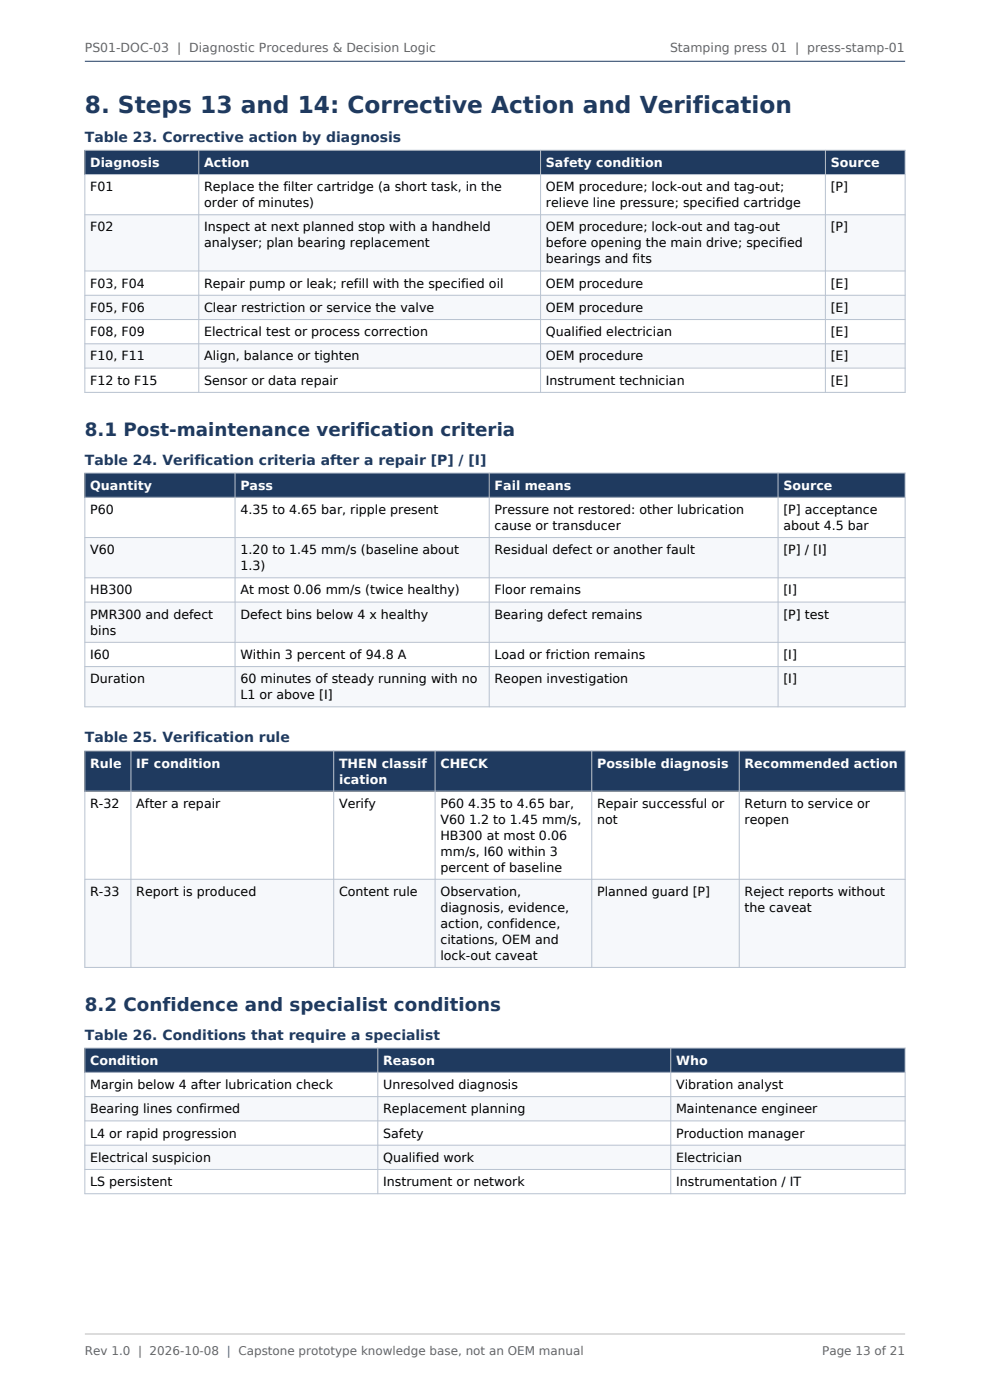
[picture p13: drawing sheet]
<svg xmlns="http://www.w3.org/2000/svg" width="210mm" height="297mm" viewBox="0 0 210 297" stroke-linecap="round" stroke-linejoin="round" font-family="sans-serif">
<defs><g id="words">
<text font-size="4.9" fill="#1f3a5f" x="18" y="23.9">8. Steps 13 and 14: Corrective Action and Verification</text>
<g font-size="3.9" fill="#1f3a5f">
<text x="18" y="92.4">8.1 Post-maintenance verification criteria</text>
<text x="18" y="214.4">8.2 Confidence and specialist conditions</text>
</g>
<g font-size="3" fill="#1f3a5f">
<text x="18" y="30.1">Table 23. Corrective action by diagnosis</text>
<text x="18" y="98.6">Table 24. Verification criteria after a repair [P] / [I]</text>
<text x="18" y="157.5">Table 25. Verification rule</text>
<text x="18" y="220.5">Table 26. Conditions that require a specialist</text>
</g>
<g font-size="2.7" fill="#fff">
<text x="19.1" y="35.4">Diagnosis</text>
<text x="43.3" y="35.4">Action</text>
<text x="115.8" y="35.4">Safety condition</text>
<text x="176.2" y="35.4">Source</text>
<text x="19.1" y="103.9">Quantity</text>
<text x="51" y="103.9">Pass</text>
<text x="104.9" y="103.9">Fail means</text>
<text x="166.2" y="103.9">Source</text>
<text x="19.1" y="162.8">Rule</text>
<text x="28.9" y="162.8">IF condition</text>
<text x="71.9" y="162.8">THEN classif</text>
<text x="71.9" y="166.2">ication</text>
<text x="93.4" y="162.8">CHECK</text>
<text x="126.7" y="162.8">Possible diagnosis</text>
<text x="157.9" y="162.8">Recommended action</text>
<text x="19.1" y="225.9">Condition</text>
<text x="81.3" y="225.9">Reason</text>
<text x="143.4" y="225.9">Who</text>
</g>
<g font-size="2.7">
<text x="19.1" y="40.6">F01</text>
<text x="43.3" y="40.6">Replace the filter cartridge (a short task, in the</text>
<text x="115.8" y="40.6">OEM procedure; lock-out and tag-out;</text>
<text x="176.2" y="40.6">[P]</text>
<text x="43.3" y="43.9">order of minutes)</text>
<text x="115.8" y="43.9">relieve line pressure; specified cartridge</text>
<text x="19.1" y="49.1">F02</text>
<text x="43.3" y="49.1">Inspect at next planned stop with a handheld</text>
<text x="43.3" y="52.5">analyser; plan bearing replacement</text>
<text x="115.8" y="49.1">OEM procedure; lock-out and tag-out</text>
<text x="115.8" y="52.5">before opening the main drive; specified</text>
<text x="176.2" y="49.1">[P]</text>
<text x="115.8" y="55.9">bearings and fits</text>
<text x="19.1" y="61">F03, F04</text>
<text x="43.3" y="61">Repair pump or leak; refill with the specified oil</text>
<text x="115.8" y="61">OEM procedure</text>
<text x="176.2" y="61">[E]</text>
<text x="19.1" y="66.2">F05, F06</text>
<text x="19.1" y="71.3">F08, F09</text>
<text x="43.3" y="66.2">Clear restriction or service the valve</text>
<text x="43.3" y="71.3">Electrical test or process correction</text>
<text x="115.8" y="66.2">OEM procedure</text>
<text x="115.8" y="71.3">Qualified electrician</text>
<text x="176.2" y="66.2">[E]</text>
<text x="176.2" y="71.3">[E]</text>
<text x="19.1" y="76.5">F10, F11</text>
<text x="43.3" y="76.5">Align, balance or tighten</text>
<text x="115.8" y="76.5">OEM procedure</text>
<text x="176.2" y="76.5">[E]</text>
<text x="19.1" y="81.6">F12 to F15</text>
<text x="43.3" y="81.6">Sensor or data repair</text>
<text x="115.8" y="81.6">Instrument technician</text>
<text x="176.2" y="81.6">[E]</text>
<text x="19.1" y="109">P60</text>
<text x="51" y="109">4.35 to 4.65 bar, ripple present</text>
<text x="104.9" y="109">Pressure not restored: other lubrication</text>
<text x="104.9" y="112.4">cause or transducer</text>
<text x="166.2" y="109">[P] acceptance</text>
<text x="166.2" y="112.4">about 4.5 bar</text>
<text x="19.1" y="117.6">V60</text>
<text x="51" y="117.6">1.20 to 1.45 mm/s (baseline about</text>
<text x="104.9" y="117.6">Residual defect or another fault</text>
<text x="166.2" y="117.6">[P] / [I]</text>
<text x="51" y="121">1.3)</text>
<text x="19.1" y="126.1">HB300</text>
<text x="19.1" y="131.3">PMR300 and defect</text>
<text x="51" y="126.1">At most 0.06 mm/s (twice healthy)</text>
<text x="51" y="131.3">Defect bins below 4 x healthy</text>
<text x="104.9" y="126.1">Floor remains</text>
<text x="104.9" y="131.3">Bearing defect remains</text>
<text x="166.2" y="126.1">[I]</text>
<text x="166.2" y="131.3">[P] test</text>
<text x="19.1" y="134.6">bins</text>
<text x="19.1" y="139.8">I60</text>
<text x="51" y="139.8">Within 3 percent of 94.8 A</text>
<text x="104.9" y="139.8">Load or friction remains</text>
<text x="166.2" y="139.8">[I]</text>
<text x="19.1" y="144.9">Duration</text>
<text x="51" y="144.9">60 minutes of steady running with no</text>
<text x="51" y="148.3">L1 or above [I]</text>
<text x="104.9" y="144.9">Reopen investigation</text>
<text x="166.2" y="144.9">[I]</text>
<text x="19.1" y="171.4">R-32</text>
<text x="28.9" y="171.4">After a repair</text>
<text x="71.9" y="171.4">Verify</text>
<text x="93.4" y="171.4">P60 4.35 to 4.65 bar,</text>
<text x="126.7" y="171.4">Repair successful or</text>
<text x="157.9" y="171.4">Return to service or</text>
<text x="93.4" y="174.8">V60 1.2 to 1.45 mm/s,</text>
<text x="93.4" y="178.1">HB300 at most 0.06</text>
<text x="126.7" y="174.8">not</text>
<text x="157.9" y="174.8">reopen</text>
<text x="93.4" y="181.5">mm/s, I60 within 3</text>
<text x="93.4" y="184.9">percent of baseline</text>
<text x="19.1" y="190.1">R-33</text>
<text x="28.9" y="190.1">Report is produced</text>
<text x="71.9" y="190.1">Content rule</text>
<text x="93.4" y="190.1">Observation,</text>
<text x="126.7" y="190.1">Planned guard [P]</text>
<text x="157.9" y="190.1">Reject reports without</text>
<text x="93.4" y="193.4">diagnosis, evidence,</text>
<text x="93.4" y="196.8">action, confidence,</text>
<text x="157.9" y="193.4">the caveat</text>
<text x="93.4" y="200.2">citations, OEM and</text>
<text x="93.4" y="203.6">lock-out caveat</text>
<text x="19.1" y="231">Margin below 4 after lubrication check</text>
<text x="81.3" y="231">Unresolved diagnosis</text>
<text x="143.4" y="231">Vibration analyst</text>
<text x="19.1" y="236.2">Bearing lines confirmed</text>
<text x="81.3" y="236.2">Replacement planning</text>
<text x="143.4" y="236.2">Maintenance engineer</text>
<text x="19.1" y="241.3">L4 or rapid progression</text>
<text x="81.3" y="241.3">Safety</text>
<text x="143.4" y="241.3">Production manager</text>
<text x="19.1" y="246.5">Electrical suspicion</text>
<text x="19.1" y="251.6">LS persistent</text>
<text x="81.3" y="246.5">Qualified work</text>
<text x="81.3" y="251.6">Instrument or network</text>
<text x="143.4" y="246.5">Electrician</text>
<text x="143.4" y="251.6">Instrumentation / IT</text>
</g>
<g font-size="2.6" fill="#666">
<text x="18" y="11">PS01-DOC-03 | Diagnostic Procedures &amp; Decision Logic</text>
<text x="142.1" y="11">Stamping press 01 | press-stamp-01</text>
</g>
<g font-size="2.5" fill="#666">
<text x="18" y="287.5">Rev 1.0 | 2026-10-08 | Capstone prototype knowledge base, not an OEM manual</text>
<text x="174.4" y="287.5">Page 13 of 21</text>
</g>
</g></defs>
<path d="M18 31.9h174v5.1h-174z" fill-rule="evenodd" fill="#1f3a5f"/>
<g fill="#f6f8fb">
<path d="M18 45.6h174v11.9h-174z" fill-rule="evenodd"/>
<path d="M18 62.6h174v5.2h-174z" fill-rule="evenodd"/>
<path d="M18 72.9h174v5.2h-174z" fill-rule="evenodd"/>
</g>
<path d="M18 31.9h174v51.3h-174zM18 37h174M42.2 31.9v51.3M114.7 31.9v51.3M175.1 31.9v51.3M18 45.6h174M18 57.5h174M18 62.6h174M18 67.8h174M18 72.9h174M18 78.1h174" fill="none" stroke="#b8c2d0" stroke-width=".21"/>
<path d="M18 100.4h174v5.1h-174z" fill-rule="evenodd" fill="#1f3a5f"/>
<g fill="#f6f8fb">
<path d="M18 114h174v8.6h-174z" fill-rule="evenodd"/>
<path d="M18 127.7h174v8.6h-174z" fill-rule="evenodd"/>
<path d="M18 141.4h174v8.6h-174z" fill-rule="evenodd"/>
</g>
<path d="M18 100.4h174v49.6h-174zM18 105.5h174M18 114h174M49.9 100.4v49.6M103.8 100.4v49.6M165 100.4v49.6M18 122.6h174M18 127.7h174M18 136.3h174M18 141.4h174" fill="none" stroke="#b8c2d0" stroke-width=".21"/>
<path d="M18 159.3h174v8.5h-174z" fill-rule="evenodd" fill="#1f3a5f"/>
<path d="M18 186.5h174v18.7h-174z" fill-rule="evenodd" fill="#f6f8fb"/>
<path d="M18 159.3h174v45.9h-174zM27.8 159.3v45.9M70.8 159.3v45.9M92.3 159.3v45.9M125.5 159.3v45.9M156.8 159.3v45.9M18 167.8h174M18 186.5h174" fill="none" stroke="#b8c2d0" stroke-width=".21"/>
<path d="M18 222.3h174v5.2h-174z" fill-rule="evenodd" fill="#1f3a5f"/>
<g fill="#f6f8fb">
<path d="M18 232.6h174v5.2h-174z" fill-rule="evenodd"/>
<path d="M18 242.9h174v5.2h-174z" fill-rule="evenodd"/>
</g>
<path d="M18 222.3h174v30.9h-174zM18 227.5h174M18 232.6h174M18 237.8h174M80.1 222.3v30.9M142.3 222.3v30.9M18 242.9h174M18 248.1h174" fill="none" stroke="#b8c2d0" stroke-width=".21"/>
<path d="M18 13h174" fill="none" stroke="#1f3a5f" stroke-width=".21"/>
<path d="M18 283h174" fill="none" stroke="#bbb" stroke-width=".21"/>
<use href="#words"/>
</svg>
